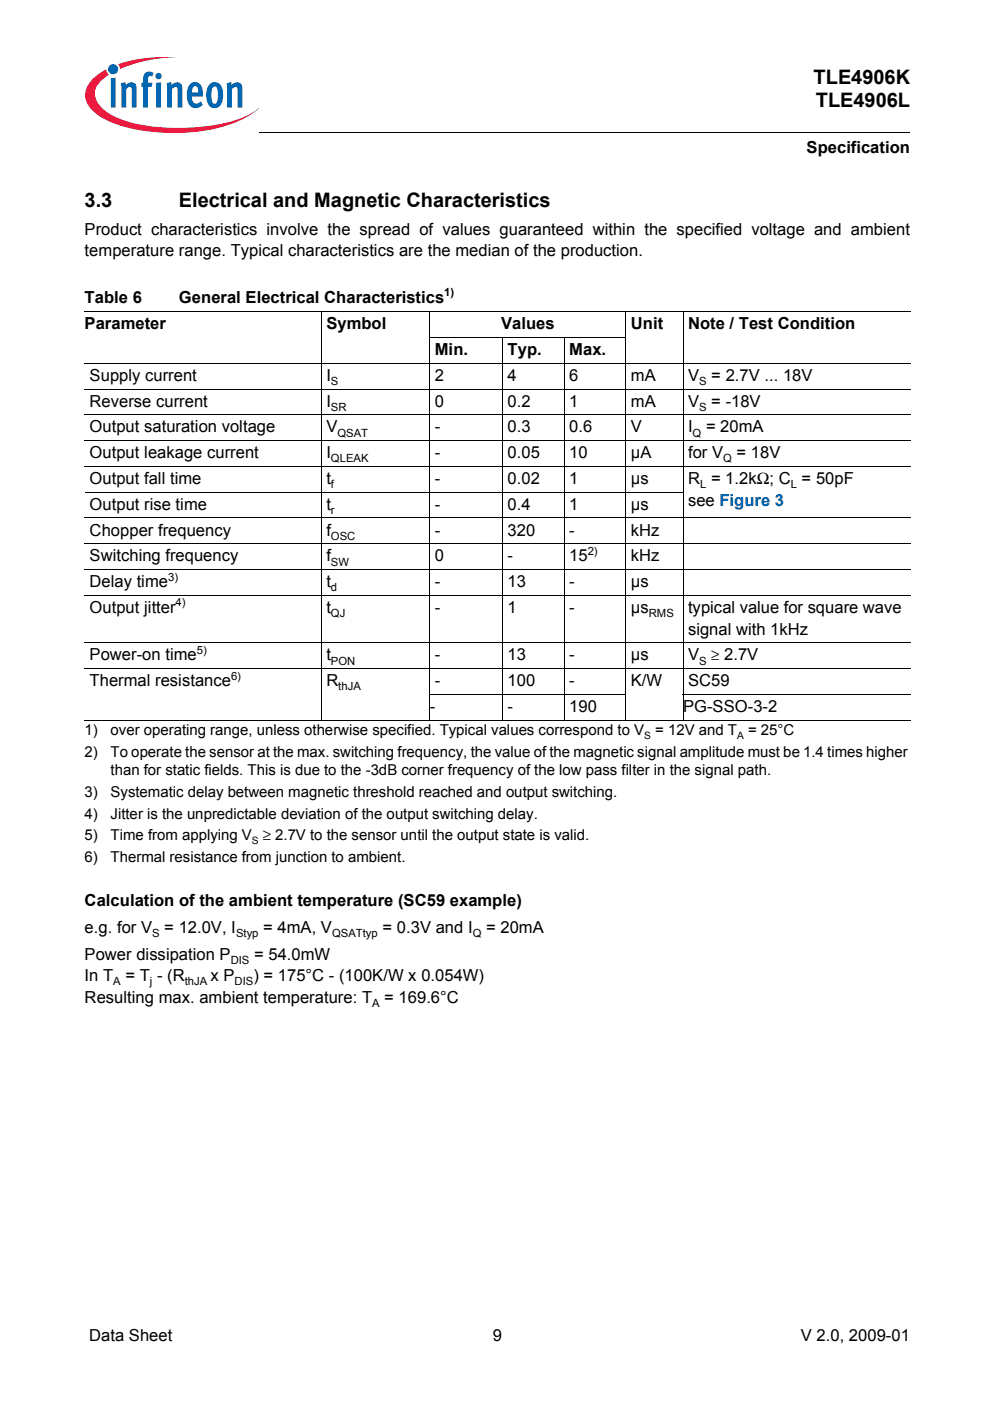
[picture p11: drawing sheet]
<svg xmlns="http://www.w3.org/2000/svg" width="210mm" height="297mm" viewBox="0 0 210 297" stroke-linecap="round" stroke-linejoin="round" font-family="sans-serif">
<defs><g id="words">
<g font-size="4.2">
<text x="172.5" y="17.8">TLE4906K</text>
<text x="173" y="22.8">TLE4906L</text>
<text x="17.9" y="43.8">3.3</text>
<text x="37.9" y="43.8">Electrical and Magnetic Characteristics</text>
</g>
<g font-size="3.5">
<text x="171" y="32.5">Specification</text>
<text x="17.9" y="49.7">Product characteristics involve the spread of values guaranteed within the specified voltage and ambient</text>
<text x="17.9" y="54.3">temperature range. Typical characteristics are the median of the production.</text>
<text x="17.9" y="64.2">Table 6</text>
<text x="38" y="64.2">General Electrical Characteristics</text>
<text x="17.9" y="69.8">Parameter</text>
<text x="69.2" y="69.8">Symbol</text>
<text x="106.2" y="69.8">Values</text>
<text x="133.8" y="69.8">Unit</text>
<text x="145.9" y="69.8">Note / Test Condition</text>
<text x="92.2" y="75.3">Min.</text>
<text x="107.6" y="75.3">Typ.</text>
<text x="120.7" y="75.3">Max.</text>
<text x="19" y="80.8">Supply current</text>
<text x="69.2" y="80.8">I</text>
<text x="92.2" y="80.8">2</text>
<text x="107.6" y="80.8">4</text>
<text x="120.7" y="80.8">6</text>
<text x="133.8" y="80.8">mA</text>
<text x="145.9" y="80.8">V</text>
<text x="150.8" y="80.8">= 2.7V ... 18V</text>
<text x="19" y="86.2">Reverse current</text>
<text x="69.2" y="86.2">I</text>
<text x="92.2" y="86.2">0</text>
<text x="107.6" y="86.2">0.2</text>
<text x="120.7" y="86.2">1</text>
<text x="133.8" y="86.2">mA</text>
<text x="145.9" y="86.2">V</text>
<text x="150.8" y="86.2">= -18V</text>
<text x="19" y="91.7">Output saturation voltage</text>
<text x="69.2" y="91.7">V</text>
<text x="92.2" y="91.7">-</text>
<text x="107.6" y="91.7">0.3</text>
<text x="120.7" y="91.7">0.6</text>
<text x="133.8" y="91.7">V</text>
<text x="145.9" y="91.7">I</text>
<text x="149.7" y="91.7">= 20mA</text>
<text x="19" y="97.2">Output leakage current</text>
<text x="69.2" y="97.2">I</text>
<text x="92.2" y="97.2">-</text>
<text x="107.6" y="97.2">0.05</text>
<text x="120.7" y="97.2">10</text>
<text x="133.8" y="97.2">µA</text>
<text x="145.9" y="97.2">for V</text>
<text x="156.2" y="97.2">= 18V</text>
<text x="19" y="102.6">Output fall time</text>
<text x="69.2" y="102.6">t</text>
<text x="92.2" y="102.6">-</text>
<text x="107.6" y="102.6">0.02</text>
<text x="120.7" y="102.6">1</text>
<text x="133.8" y="102.6">µs</text>
<text x="145.9" y="102.6">R = 1.2kΩ; C = 50pF</text>
<text x="145.9" y="107.2">see Figure 3</text>
<text x="19" y="108.1">Output rise time</text>
<text x="19" y="113.6">Chopper frequency</text>
<text x="69.2" y="108.1">t</text>
<text x="69.2" y="113.6">f</text>
<text x="92.2" y="108.1">-</text>
<text x="92.2" y="113.6">-</text>
<text x="107.6" y="108.1">0.4</text>
<text x="107.6" y="113.6">320</text>
<text x="120.7" y="108.1">1</text>
<text x="120.7" y="113.6">-</text>
<text x="133.8" y="108.1">µs</text>
<text x="133.8" y="113.6">kHz</text>
<text x="19" y="119">Switching frequency</text>
<text x="69.2" y="119">f</text>
<text x="92.2" y="119">0</text>
<text x="107.6" y="119">-</text>
<text x="120.7" y="119">15</text>
<text x="133.8" y="119">kHz</text>
<text x="19" y="124.5">Delay time</text>
<text x="69.2" y="124.5">t</text>
<text x="92.2" y="124.5">-</text>
<text x="107.6" y="124.5">13</text>
<text x="120.7" y="124.5">-</text>
<text x="133.8" y="124.5">µs</text>
<text x="19" y="130">Output jitter</text>
<text x="69.2" y="130">t</text>
<text x="92.2" y="130">-</text>
<text x="107.6" y="130">1</text>
<text x="120.7" y="130">-</text>
<text x="133.8" y="130">µs</text>
<text x="145.9" y="130">typical value for square wave</text>
<text x="145.9" y="134.6">signal with 1kHz</text>
<text x="19" y="140">Power-on time</text>
<text x="69.2" y="140">t</text>
<text x="92.2" y="140">-</text>
<text x="107.6" y="140">13</text>
<text x="120.7" y="140">-</text>
<text x="133.8" y="140">µs</text>
<text x="145.9" y="140">V</text>
<text x="19" y="145.5">Thermal resistance</text>
<text x="69.2" y="145.5">R</text>
<text x="92.2" y="145.5">-</text>
<text x="107.6" y="145.5">100</text>
<text x="120.7" y="145.5">-</text>
<text x="133.8" y="145.5">K/W</text>
<text x="145.9" y="145.5">SC59</text>
<text x="91.1" y="151">-</text>
<text x="107.6" y="151">-</text>
<text x="120.7" y="151">190</text>
<text x="144.8" y="151">PG-SSO-3-2</text>
<text x="17.9" y="192.2">Calculation of the ambient temperature (SC59 example)</text>
<text x="17.9" y="197.8">e.g. for V</text>
<text x="34.8" y="197.8">= 12.0V, I</text>
<text x="55.8" y="197.8">= 4mA, V</text>
<text x="81.1" y="197.8">= 0.3V and I</text>
<text x="103.1" y="197.8">= 20mA</text>
<text x="17.9" y="203.5">Power dissipation P</text>
<text x="53.9" y="203.5">= 54.0mW</text>
<text x="17.9" y="208">In T</text>
<text x="26.6" y="208">= T - (R</text>
<text x="44.6" y="208">x P</text>
<text x="53.7" y="208">) = 175°C - (100K/W x 0.054W)</text>
<text x="17.9" y="212.6">Resulting max. ambient temperature: T</text>
<text x="81.5" y="212.6">= 169.6°C</text>
<text x="18.9" y="284.4">Data Sheet</text>
<text x="104.5" y="284.4">9</text>
<text x="169.8" y="284.4">V 2.0, 2009-01</text>
</g>
<g font-size="3.2">
<text x="150.8" y="140">≥ 2.7V</text>
<text x="17.9" y="155.9">1)</text>
<text x="23.5" y="155.9">over operating range, unless otherwise specified. Typical values correspond to V</text>
<text x="138.9" y="155.9">= 12V and T</text>
<text x="158.6" y="155.9">= 25°C</text>
<text x="17.9" y="160.5">2)</text>
<text x="23.5" y="160.5">To operate the sensor at the max. switching frequency, the value of the magnetic signal amplitude must be 1.4 times higher</text>
<text x="23.5" y="164.4">than for static fields. This is due to the -3dB corner frequency of the low pass filter in the signal path.</text>
<text x="17.9" y="169">3)</text>
<text x="17.9" y="173.6">4)</text>
<text x="23.5" y="169">Systematic delay between magnetic threshold reached and output switching.</text>
<text x="23.5" y="173.6">Jitter is the unpredictable deviation of the output switching delay.</text>
<text x="17.9" y="178.2">5)</text>
<text x="23.5" y="178.2">Time from applying V</text>
<text x="55.7" y="178.2">≥ 2.7V to the sensor until the output state is valid.</text>
<text x="17.9" y="182.8">6)</text>
<text x="23.5" y="182.8">Thermal resistance from junction to ambient.</text>
</g>
<g font-size="2.4">
<text x="94.2" y="62.8">1)</text>
<text x="70.2" y="81.6">S</text>
<text x="148.2" y="81.6">S</text>
<text x="70.2" y="87.1">SR</text>
<text x="148.2" y="87.1">S</text>
<text x="71.5" y="92.6">QSAT</text>
<text x="146.9" y="92.6">Q</text>
<text x="70.2" y="98">QLEAK</text>
<text x="153.3" y="98">Q</text>
<text x="70.2" y="103.5">f</text>
<text x="148.4" y="103.5">L</text>
<text x="167.7" y="103.5">L</text>
<text x="70.2" y="109">r</text>
<text x="70.2" y="114.4">OSC</text>
<text x="70.2" y="119.9">SW</text>
<text x="124.6" y="117.6">2)</text>
<text x="35.7" y="123.1">3)</text>
<text x="70.2" y="125.4">d</text>
<text x="37.2" y="128.6">4)</text>
<text x="70.2" y="130.9">QJ</text>
<text x="137.6" y="130.9">RMS</text>
<text x="41.7" y="138.6">5)</text>
<text x="70.2" y="140.9">PON</text>
<text x="148.2" y="140.9">S</text>
<text x="49" y="144.1">6)</text>
<text x="71.7" y="146.4">thJA</text>
<text x="32.3" y="198.7">S</text>
<text x="50" y="198.7">Styp</text>
<text x="70.4" y="198.7">QSATtyp</text>
<text x="100.2" y="198.7">Q</text>
<text x="24" y="208.9">A</text>
<text x="31.8" y="208.9">j</text>
<text x="39.2" y="208.9">thJA</text>
<text x="48.9" y="204.3">DIS</text>
<text x="49.7" y="208.9">DIS</text>
<text x="78.9" y="213.5">A</text>
</g>
<g font-size="2.2">
<text x="136.6" y="156.7">S</text>
<text x="156.3" y="156.7">A</text>
<text x="53.4" y="179">S</text>
</g>
</g></defs>
<circle cx="24" cy="14.7" r="1.08" fill="#0166b3"/>
<g fill="#ed1a40">
<path d="M25 13.6l.8-.2a32.4 32.4 0 0 1 11.9-1.3 31.9 31.9 0 0 0-11.6 2.3l-.7 .2z"/>
<path d="M19.5 16.9a11.1 11.1 0 0 1 3-2.2l.2 .6 .4 .5a4.9 4.9 0 0 0-3 4.3 6.3 6.3 0 0 0 3.8 4.4 31.8 31.8 0 0 0 15.5 2.6 31.6 31.6 0 0 0 13.8-3l1.6-1.2a19.6 19.6 0 0 1-10.3 4.6 41.9 41.9 0 0 1-20.3-1.3 10.1 10.1 0 0 1-5.7-4.3 4.2 4.2 0 0 1 1-5z"/>
</g>
<g fill="#0166b3">
<path d="M23.5 16.6l1-.1v6.3h-1z"/>
<path d="M25.6 17.7l1-.3 .1 .6a1.21 1.21 0 0 1 1.4-.5 1.21 1.21 0 0 1 .9 1.3v4h-1.1v-4.1a.41 .41 0 0 0-.6-.2l-.5 .4v3.9h-1.1z"/>
<path d="M30.8 15.4l.8-.2 .8 .1 .2 .2-.3 .7h-.2a.47 .47 0 0 0-.7 .2v1.1h.9l-.2 .9h-.7v4.4h-1.1v-4.4h-.3v-.9h.3v-.7a1.75 1.75 0 0 1 .5-1.4z"/>
<path d="M35.3 17.7l1-.3 .1 .6a1.21 1.21 0 0 1 1.4-.5 1.21 1.21 0 0 1 .9 1.3v4h-1.1v-4.1a.41 .41 0 0 0-.6-.2l-.5 .4v3.9h-1.1z"/>
<path d="M48 17.7l1-.3 .1 .6a1.21 1.21 0 0 1 1.5-.5 1.21 1.21 0 0 1 .8 1.3v4h-1l-.1-4.1a.41 .41 0 0 0-.6-.2l-.5 .4v3.9h-1z"/>
<path d="M32.9 16.1a.7 .7 0 0 1 1.4 0 .7 .7 0 0 1-1.4 0zM33.1 17.6l1-.2v5.4h-1z"/>
<path d="M40.4 17.8a1.58 1.58 0 0 1 1.7-.2 1.58 1.58 0 0 1 .9 1.5v1.4h-2.3a1.08 1.08 0 0 0 .3 1.1 1.08 1.08 0 0 0 1.1 .2l.5-.3 .4 .7a1.87 1.87 0 0 1-2.2 .6 1.87 1.87 0 0 1-1.1-1.9v-1.7l.2-.8zM40.9 18.5l-.2 1.1h1.3v-.7a.58 .58 0 0 0-.4-.6 .58 .58 0 0 0-.7 .2z"/>
<path d="M44.6 17.7a1.75 1.75 0 0 1 1.9 0 1.75 1.75 0 0 1 .8 1.7v1.3a1.95 1.95 0 0 1-2.3 2.1 2.91 2.91 0 0 1-1.2-3.2 2.77 2.77 0 0 1 .8-1.9zM45.2 18.5a4.3 4.3 0 0 0 0 3.4l.3 .1a1.53 1.53 0 0 0 .7-1.9v-.4a1.18 1.18 0 0 0-.7-1.4z"/>
</g>
<path d="M17.9 29h46v5h-46z" fill="#fff"/>
<path d="M54.9 28l.1 .1z" fill="#000"/>
<g fill="none" stroke="#000" stroke-width=".21">
<path d="M55 28h137.8M17.9 66.1h175.3M17.9 77h175.3M68.1 66v86.7M91.1 71.5h41.7M91.2 66v86.7M106.6 71.5v81.2M119.6 71.5v81.2M132.7 66v86.7M144.8 66v86.7M17.9 82.5h175.3M17.9 87.9h175.3"/>
<path d="M17.9 93.4h175.3M17.9 98.9h175.3M17.9 104.3h127M17.9 109.8h175.3M17.9 115.3h175.3M17.9 120.7h175.3M17.9 126.2h175.3M17.9 136.3h175.3M17.9 141.7h175.3M17.9 152.7h175.3M91.1 147.2h41.7M144.8 147.2h48.4"/>
</g>
<use href="#words"/>
</svg>
